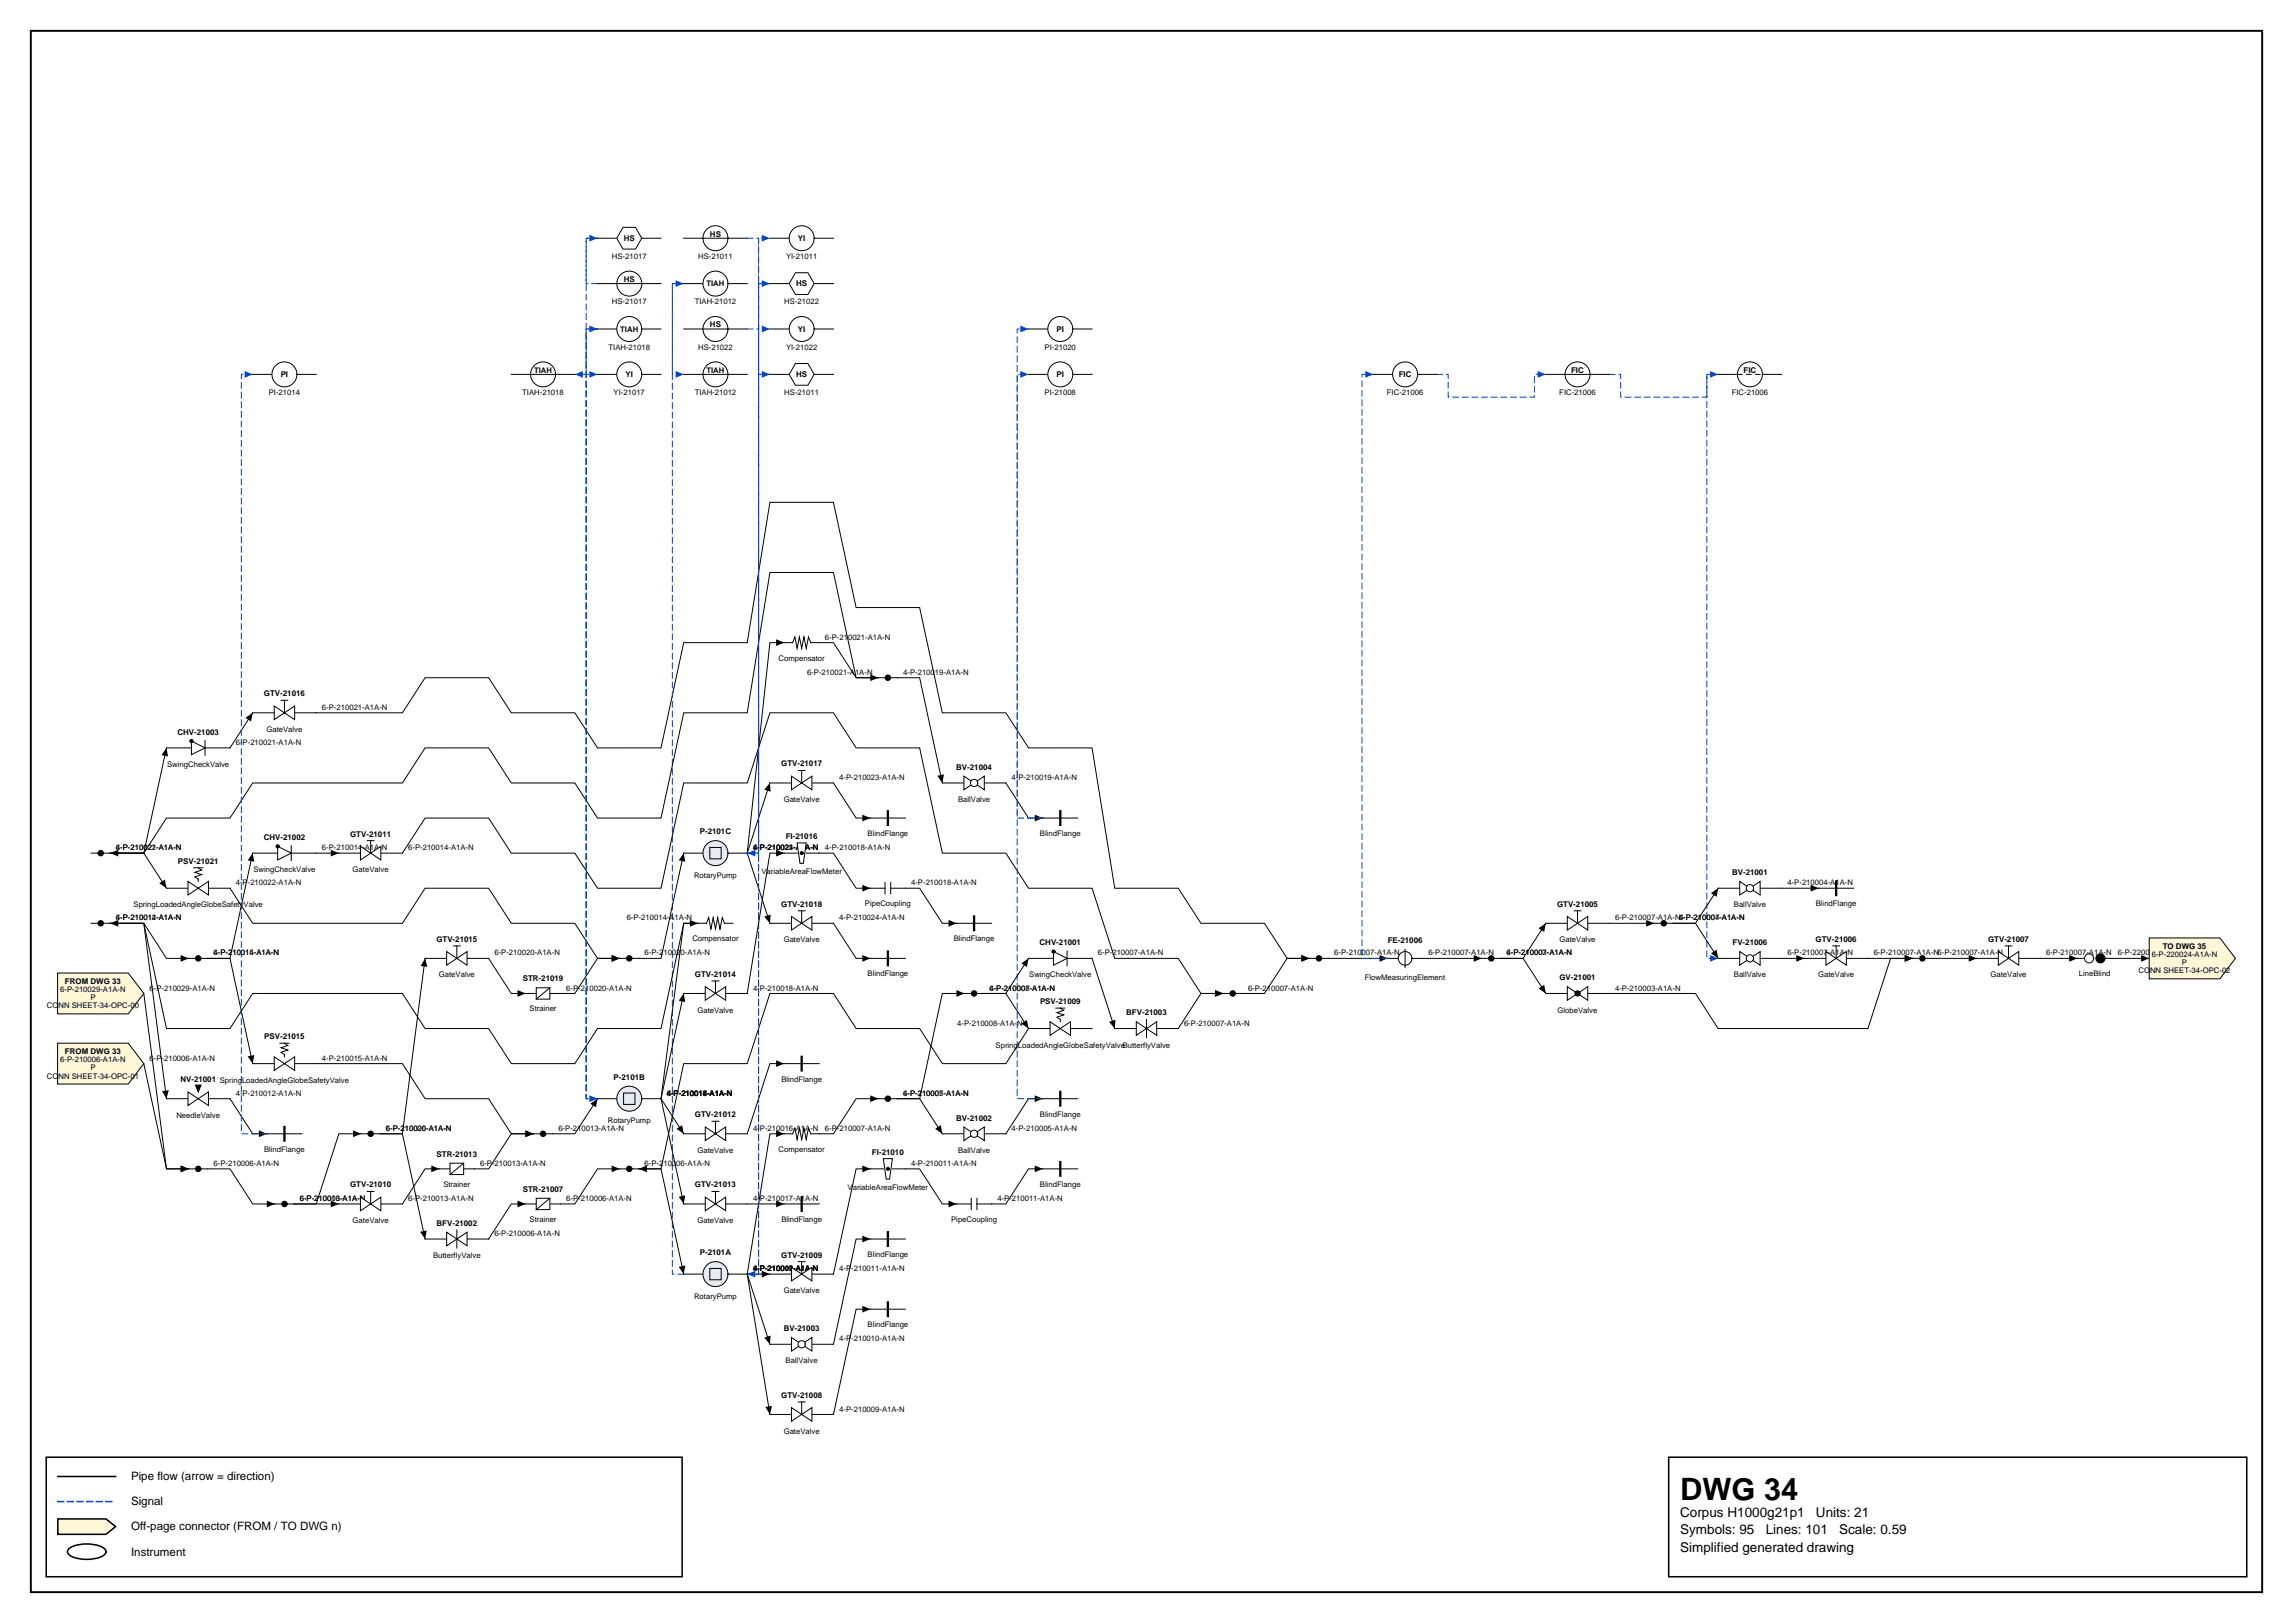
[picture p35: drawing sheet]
<svg xmlns="http://www.w3.org/2000/svg" width="420mm" height="297mm" viewBox="0 0 420 297" stroke-linecap="round" stroke-linejoin="round" font-family="sans-serif">
<defs><g id="words">
<text font-size="5.6" x="307.6" y="274.5">DWG 34</text>
<g font-size="2.5">
<text x="307.6" y="277.6">Corpus H1000g21p1</text>
<text x="307.6" y="280.8">Symbols: 95</text>
<text x="323.3" y="280.8">Lines: 101</text>
<text x="332.5" y="277.6">Units: 21</text>
<text x="336.7" y="280.8">Scale: 0.59</text>
<text x="307.6" y="284">Simplified generated drawing</text>
</g>
<g font-size="2.1">
<text x="24" y="270.9">Pipe flow (arrow = direction)</text>
<text x="24" y="275.5">Signal</text>
<text x="24" y="280.1">Off-page connector (FROM / TO DWG n)</text>
<text x="24" y="284.7">Instrument</text>
</g>
<g font-size="1.5">
<text x="114.2" y="44.1">HS</text>
<text x="130" y="43.3">HS</text>
<text x="146.1" y="44.1">YI</text>
<text x="114.2" y="51.6">HS</text>
<text x="145.8" y="52.4">HS</text>
<text x="130" y="59.9">HS</text>
<text x="146.1" y="60.7">YI</text>
<text x="193.4" y="60.7">PI</text>
<text x="51.4" y="69">PI</text>
<text x="114.5" y="69">YI</text>
<text x="145.8" y="69">HS</text>
<text x="193.4" y="69">PI</text>
<text x="256.1" y="69">FIC</text>
<text x="287.6" y="68.2">FIC</text>
<text x="319.2" y="68.2">FIC</text>
<text x="48.3" y="127.4">GTV-21016</text>
<text x="32.5" y="134.5">CHV-21003</text>
<text x="143" y="140.3">GTV-21017</text>
<text x="175.1" y="140.9">BV-21004</text>
<text x="48.3" y="153.7">CHV-21002</text>
<text x="64.1" y="153.1">GTV-21011</text>
<text x="128.1" y="152.7">P-2101C</text>
<text x="143.9" y="153.5">FI-21016</text>
<text x="32.6" y="158.1">PSV-21021</text>
<text x="317.1" y="160.2">BV-21001</text>
<text x="143" y="166">GTV-21018</text>
<text x="285.1" y="166">GTV-21005</text>
<text x="79.9" y="172.4">GTV-21015</text>
<text x="190.3" y="173">CHV-21001</text>
<text x="254.1" y="172.6">FE-21006</text>
<text x="317.2" y="173">FV-21006</text>
<text x="332.4" y="172.4">GTV-21006</text>
<text x="364" y="172.4">GTV-21007</text>
<text x="396" y="173.7">TO DWG 35</text>
<text x="95.7" y="179.6">STR-21019</text>
<text x="127.2" y="178.8">GTV-21014</text>
<text x="285.5" y="179.4">GV-21001</text>
<text x="11.9" y="180.1">FROM DWG 33</text>
<text x="190.4" y="183.8">PSV-21009</text>
<text x="206.2" y="185.8">BFV-21003</text>
<text x="48.4" y="190.2">PSV-21015</text>
<text x="11.9" y="192.9">FROM DWG 33</text>
<text x="112.3" y="197.6">P-2101B</text>
<text x="33" y="198.1">NV-21001 SpringLoadedAngleGlobeSafetyValve</text>
<text x="127.2" y="204.5">GTV-21012</text>
<text x="175.1" y="205.1">BV-21002</text>
<text x="79.9" y="211.7">STR-21013</text>
<text x="159.6" y="211.3">FI-21010</text>
<text x="64.1" y="217.3">GTV-21010</text>
<text x="95.7" y="218.2">STR-21007</text>
<text x="127.2" y="217.3">GTV-21013</text>
<text x="79.9" y="224.4">BFV-21002</text>
<text x="128.1" y="229.8">P-2101A</text>
<text x="143" y="230.2">GTV-21009</text>
<text x="143.5" y="243.6">BV-21003</text>
<text x="143" y="255.8">GTV-21008</text>
</g>
<g font-size="1.4">
<text x="112" y="47.4">HS-21017</text>
<text x="127.8" y="47.4">HS-21011</text>
<text x="143.9" y="47.4">YI-21011</text>
<text x="129.3" y="52.4">TIAH</text>
<text x="112" y="55.7">HS-21017</text>
<text x="127.2" y="55.7">TIAH-21012</text>
<text x="143.6" y="55.7">HS-21022</text>
<text x="111.4" y="64">TIAH-21018</text>
<text x="113.6" y="60.7">TIAH</text>
<text x="127.8" y="64">HS-21022</text>
<text x="143.9" y="64">YI-21022</text>
<text x="191.3" y="64">PI-21020</text>
<text x="97.8" y="68.2">TIAH</text>
<text x="129.3" y="68.2">TIAH</text>
<text x="49.2" y="72.3">PI-21014</text>
<text x="95.6" y="72.3">TIAH-21018</text>
<text x="112.3" y="72.3">YI-21017</text>
<text x="127.2" y="72.3">TIAH-21012</text>
<text x="143.6" y="72.3">HS-21011</text>
<text x="191.3" y="72.3">PI-21008</text>
<text x="253.9" y="72.3">FIC-21006</text>
<text x="285.5" y="72.3">FIC-21006</text>
<text x="317" y="72.3">FIC-21006</text>
<text x="151" y="117.1">6-P-210021-A1A-N</text>
<text x="142.5" y="120.9">Compensator</text>
<text x="147.8" y="123.5">6-P-210021-A1A-N</text>
<text x="165.4" y="123.5">4-P-210019-A1A-N</text>
<text x="58.9" y="129.9">6-P-210021-A1A-N</text>
<text x="43.2" y="136.3">6-P-210021-A1A-N</text>
<text x="48.8" y="133.9">GateValve</text>
<text x="30.6" y="140.4">SwingCheckValve</text>
<text x="153.6" y="142.8">4-P-210023-A1A-N</text>
<text x="185.2" y="142.8">4-P-210019-A1A-N</text>
<text x="143.5" y="146.8">GateValve</text>
<text x="175.4" y="146.8">BallValve</text>
<text x="21.2" y="155.6">4-P-210022-A1A-N</text>
<text x="21.2" y="155.6">6-P-210021-A1A-N</text>
<text x="58.9" y="155.6">6-P-210014-A1A-N</text>
<text x="74.7" y="155.6">6-P-210014-A1A-N</text>
<text x="137.9" y="155.6">4-P-210023-A1A-N</text>
<text x="137.9" y="155.6">6-P-210021-A1A-N</text>
<text x="137.9" y="155.6">4-P-210024-A1A-N</text>
<text x="151" y="155.6">4-P-210018-A1A-N</text>
<text x="158.8" y="153">BlindFlange</text>
<text x="190.4" y="153">BlindFlange</text>
<text x="46.4" y="159.6">SwingCheckValve</text>
<text x="64.6" y="159.6">GateValve</text>
<text x="127.1" y="160.7">RotaryPump</text>
<text x="139.4" y="160">VariableAreaFlowMeter</text>
<text x="24.5" y="166.1">SpringLoadedAngleGlobeSafetyValve</text>
<text x="43.2" y="162">4-P-210022-A1A-N</text>
<text x="158.4" y="165.8">PipeCoupling</text>
<text x="166.8" y="162">4-P-210018-A1A-N</text>
<text x="317.4" y="166.1">BallValve</text>
<text x="327.3" y="162">4-P-210004-A1A-N</text>
<text x="332.4" y="165.8">BlindFlange</text>
<text x="21.2" y="168.5">6-P-210014-A1A-N</text>
<text x="21.2" y="168.5">4-P-210012-A1A-N</text>
<text x="114.7" y="168.5">6-P-210014-A1A-N</text>
<text x="126.8" y="172.3">Compensator</text>
<text x="143.5" y="172.5">GateValve</text>
<text x="153.6" y="168.5">4-P-210024-A1A-N</text>
<text x="174.6" y="172.3">BlindFlange</text>
<text x="285.5" y="172.5">GateValve</text>
<text x="295.7" y="168.5">6-P-210007-A1A-N6-P-210007-A1A-N</text>
<text x="307.4" y="168.5">4-P-210004-A1A-N</text>
<text x="39.1" y="174.9">6-P-210014-A1A-N</text>
<text x="39.1" y="174.9">4-P-210015-A1A-N</text>
<text x="80.3" y="178.9">GateValve</text>
<text x="90.5" y="174.9">6-P-210020-A1A-N</text>
<text x="118" y="174.9">6-P-210020-A1A-N</text>
<text x="158.8" y="178.7">BlindFlange</text>
<text x="188.4" y="178.9">SwingCheckValve</text>
<text x="201" y="174.9">6-P-210007-A1A-N</text>
<text x="244.3" y="174.9">6-P-210007-A1A-N</text>
<text x="249.9" y="179.3">FlowMeasuringElement</text>
<text x="261.5" y="174.9">6-P-210007-A1A-N</text>
<text x="275.8" y="174.9">6-P-210007-A1A-N</text>
<text x="275.8" y="174.9">4-P-210003-A1A-N</text>
<text x="317.4" y="178.9">BallValve</text>
<text x="327.3" y="174.9">6-P-210007-A1A-N</text>
<text x="332.9" y="178.9">GateValve</text>
<text x="343" y="174.9">6-P-210007-A1A-N6-P-210007-A1A-N</text>
<text x="364.4" y="178.9">GateValve</text>
<text x="374.6" y="174.9">6-P-210007-A1A-N</text>
<text x="380.6" y="178.7">LineBlind</text>
<text x="387.8" y="174.9">6-P-220024-A1A-N</text>
<text x="391.5" y="178.1">CONN SHEET-34-OPC-02</text>
<text x="394" y="175.1">6-P-220024-A1A-N</text>
<text x="399.5" y="176.6">P</text>
<text x="8.6" y="184.6">CONN SHEET-34-OPC-00</text>
<text x="11" y="181.6">6-P-210029-A1A-N</text>
<text x="16.5" y="183.1">P</text>
<text x="27.4" y="181.3">6-P-210029-A1A-N</text>
<text x="97" y="185.1">Strainer</text>
<text x="103.7" y="181.3">6-P-210020-A1A-N</text>
<text x="127.7" y="185.3">GateValve</text>
<text x="137.9" y="181.3">4-P-210018-A1A-N</text>
<text x="181.1" y="181.3">4-P-210008-A1A-N</text>
<text x="181.1" y="181.3">6-P-210007-A1A-N</text>
<text x="228.5" y="181.3">6-P-210007-A1A-N</text>
<text x="285.2" y="185.3">GlobeValve</text>
<text x="295.7" y="181.3">4-P-210003-A1A-N</text>
<text x="175.2" y="187.7">4-P-210008-A1A-N</text>
<text x="182.3" y="191.7">SpringLoadedAngleGlobeSafetyValveButterflyValve</text>
<text x="216.8" y="187.7">6-P-210007-A1A-N</text>
<text x="8.6" y="197.4">CONN SHEET-34-OPC-01</text>
<text x="11" y="194.4">6-P-210006-A1A-N</text>
<text x="16.5" y="195.9">P</text>
<text x="27.4" y="194.1">6-P-210006-A1A-N</text>
<text x="58.9" y="194.1">4-P-210015-A1A-N</text>
<text x="143" y="197.9">BlindFlange</text>
<text x="43.2" y="200.6">4-P-210012-A1A-N</text>
<text x="122.1" y="200.6">4-P-210016-A1A-N</text>
<text x="122.1" y="200.6">6-P-210014-A1A-N</text>
<text x="122.1" y="200.6">4-P-210017-A1A-N</text>
<text x="122.1" y="200.6">4-P-210018-A1A-N</text>
<text x="165.4" y="200.6">4-P-210005-A1A-N</text>
<text x="165.4" y="200.6">6-P-210007-A1A-N</text>
<text x="32.3" y="204.6">NeedleValve</text>
<text x="70.7" y="207">6-P-210006-A1A-N</text>
<text x="70.7" y="207">6-P-210020-A1A-N</text>
<text x="102.2" y="207">6-P-210013-A1A-N</text>
<text x="111.3" y="205.6">RotaryPump</text>
<text x="137.9" y="207">4-P-210016-A1A-N</text>
<text x="151" y="207">6-P-210007-A1A-N</text>
<text x="185.2" y="207">4-P-210005-A1A-N</text>
<text x="190.4" y="204.4">BlindFlange</text>
<text x="39.1" y="213.4">6-P-210006-A1A-N</text>
<text x="48.4" y="210.8">BlindFlange</text>
<text x="87.9" y="213.4">6-P-210013-A1A-N</text>
<text x="118" y="213.4">6-P-210006-A1A-N</text>
<text x="127.7" y="211">GateValve</text>
<text x="142.5" y="210.8">Compensator</text>
<text x="166.8" y="213.4">4-P-210011-A1A-N</text>
<text x="175.4" y="211">BallValve</text>
<text x="54.9" y="219.8">6-P-210006-A1A-N</text>
<text x="54.9" y="219.8">6-P-210013-A1A-N</text>
<text x="74.7" y="219.8">6-P-210013-A1A-N</text>
<text x="81.2" y="217.2">Strainer</text>
<text x="103.7" y="219.8">6-P-210006-A1A-N</text>
<text x="137.9" y="219.8">4-P-210017-A1A-N</text>
<text x="155.2" y="217.8">VariableAreaFlowMeter</text>
<text x="182.6" y="219.8">4-P-210011-A1A-N</text>
<text x="190.4" y="217.2">BlindFlange</text>
<text x="64.6" y="223.8">GateValve</text>
<text x="90.5" y="226.2">6-P-210006-A1A-N</text>
<text x="97" y="223.6">Strainer</text>
<text x="127.7" y="223.8">GateValve</text>
<text x="143" y="223.6">BlindFlange</text>
<text x="174.1" y="223.6">PipeCoupling</text>
<text x="79.3" y="230.3">ButterflyValve</text>
<text x="137.9" y="232.7">4-P-210009-A1A-N</text>
<text x="137.9" y="232.7">4-P-210011-A1A-N</text>
<text x="137.9" y="232.7">4-P-210010-A1A-N</text>
<text x="137.9" y="232.7">6-P-210007-A1A-N</text>
<text x="153.6" y="232.7">4-P-210011-A1A-N</text>
<text x="158.8" y="230">BlindFlange</text>
<text x="127.1" y="237.7">RotaryPump</text>
<text x="143.5" y="236.7">GateValve</text>
<text x="153.6" y="245.5">4-P-210010-A1A-N</text>
<text x="158.8" y="242.9">BlindFlange</text>
<text x="143.8" y="249.5">BallValve</text>
<text x="143.5" y="262.4">GateValve</text>
<text x="153.6" y="258.3">4-P-210009-A1A-N</text>
</g>
</g></defs>
<path d="M5.6 5.6h408.6v285.8h-408.6z" fill="none" stroke="#000" stroke-width=".35"/>
<path d="M8.5 266.7h116.4v21.9h-116.4zM10.6 270.2h10.6M305.5 266.7h105.8v21.9h-105.8z" fill="none" stroke="#000" stroke-width=".28"/>
<path d="M10.6 274.8h10.6" fill="none" stroke="#0046c8" stroke-width=".28" stroke-dasharray="1.1 .7"/>
<path d="M10.6 278h8.8l1.8 1.4-1.8 1.4h-8.8z" fill="#fff7d6" stroke="#000" stroke-width=".28"/>
<path d="M12.7 283.4a6.7 6.7 0 0 1 6.3 0 .72 .72 0 0 1 0 1.2 6.7 6.7 0 0 1-6.3 0 .72 .72 0 0 1 0-1.2z" fill="none" stroke="#000" stroke-width=".28"/>
<path d="M243.2 175.4h10.9M260.4 175.4h10.9M373.5 175.4h6.8M113.5 213.9h-4.1l-4.2 6.4h-2.6" fill="none" stroke="#000" stroke-width=".18"/>
<path d="M252.6 174.8l1.5 .6-1.5 .6zM269.8 174.8l1.5 .6-1.5 .6zM378.8 174.8l1.5 .6-1.5 .6zM112 213.3l1.5 .6-1.5 .6z" fill="#000"/>
<path d="M254.1 175.4h-4.7v-106.9h2" fill="none" stroke="#0046c8" stroke-width=".18" stroke-dasharray="1.1 .7"/>
<path d="M250 67.9l1.4 .6-1.4 .6z" fill="#0046c8"/>
<path d="M30.5 136.9l-4.2 19.2h-6.1h6.1l4.2 6.5M57.9 130.5h15.8l4.1-6.5h11.7l4.1 6.5h11.6l4.2 6.4h11.6l4.2-19.3h11.6l4.2-25.7h11.6l4.1 19.3h11.7l4.1 19.3h11.7l4.1 6.4h11.6l4.2 25.7h11.6l4.2 6.4h11.6l4.2 6.4h4M57.9 156.1h4.1M77.8 175.4l-4.1 32.1h-4.1h4.1l4.1 19.3M283 169l-4.2 6.4h-4h4l4.2 6.4M141 233.2h-4.2l4.2 25.7M159.4 239.6h-2.7l-4.1 19.3" fill="none" stroke="#000" stroke-width=".18"/>
<path d="M30.5 136.9l.3 1.6-1.2-.3zM60.6 155.5l1.4 .6-1.4 .7zM29.2 161.6l1-.6 .3 1.6zM77.8 175.4l.4 1.5-1.2-.1zM238.2 174.8l1.5 .6-1.5 .6zM281.7 169.9l1.3-.9-.3 1.6zM281.7 180.9l1-.7 .3 1.6zM76.9 225.4l1.2-.2-.3 1.6zM139.5 232.6l1.5 .6-1.5 .6zM157.9 239l1.5 .6-1.5 .6zM140.1 257.5l1.2-.2-.3 1.6z" fill="#000"/>
<path d="M125.2 233.2h-2.1v-181.3h2.1" fill="none" stroke="#0046c8" stroke-width=".18" stroke-dasharray="1.1 .7"/>
<path d="M123.7 51.3l1.5 .6-1.5 .6z" fill="#0046c8"/>
<path d="M143.6 207.5h-2.6l-4.2 25.7 4.2 12.8" fill="none" stroke="#000" stroke-width=".18"/>
<path d="M142.1 206.9l1.5 .6-1.5 .6zM139.9 244.8l1.2-.4-.1 1.6z" fill="#000"/>
<path d="M136.8 233.2h2.1v-189.6h2.1" fill="none" stroke="#0046c8" stroke-width=".18" stroke-dasharray="1.1 .7"/>
<path d="M139.5 43l1.5 .6-1.5 .6z" fill="#0046c8"/>
<path d="M125.2 156.1l-4.2 19.3h-4M188.3 188.2l-4.1 6.5h-11.7l-4.1-6.5h-11.7l-4.1-6.4h-11.6l-4.2 12.9h-11.6l-4.2 19.2h-4M159.4 213.9h-2.7l-4.1 19.3" fill="none" stroke="#000" stroke-width=".18"/>
<path d="M125.2 156.1l.3 1.6-1.2-.2zM117 213.9l1.4-.6v1.2zM157.9 213.3l1.5 .6-1.5 .6z" fill="#000"/>
<path d="M136.8 60.2h2.1v-8.3h2.1" fill="none" stroke="#0046c8" stroke-width=".18" stroke-dasharray="1.1 .7"/>
<path d="M139.5 51.3l1.5 .6-1.5 .6z" fill="#0046c8"/>
<path d="M314.6 68.5h-2.1v106.9h2.1" fill="none" stroke="#0046c8" stroke-width=".18" stroke-dasharray="1.1 .7"/>
<path d="M313.1 174.8l1.5 .6-1.5 .6z" fill="#0046c8"/>
<path d="M160.8 124h-4.1l-4.1-19.2h-11.6l-4.2 25.7h-11.6l-4.2 19.2h-11.6l-4.2-6.4h-11.6l-4.1-6.4h-11.7l-4.1 6.4h-27.4l-4.2 6.4h-11.6l-4.2 6.4h-6.1M164.3 124h4.1l4.1 19.3M184.2 143.3l4.1 6.4h2.6M34.6 175.4h-4.1l-4.2-6.4h-6.1h6.1l4.2 32.1M42.1 162.6l4.2 6.4h27.4l4.1-6.4h11.7l4.1 6.4h11.6l4.2 6.4h4.1M326.2 175.4h4.1M223.9 181.8h-4l-4.2 6.4M190.9 201.1h-2.6l-4.1 6.4" fill="none" stroke="#000" stroke-width=".18"/>
<path d="M20.2 156.1l1.5-.6v1.3zM171.6 142l1.2-.3-.3 1.6zM189.4 149.1l1.5 .6-1.5 .6zM33.1 174.8l1.5 .6-1.5 .6zM112 174.8l1.5 .6-1.5 .6zM328.9 174.8l1.4 .6-1.4 .6zM222.5 181.2l1.4 .6-1.4 .6zM29.7 199.7l1.2-.2-.4 1.6zM189.4 200.5l1.5 .6-1.5 .6z" fill="#000"/>
<path d="M109.4 60.2h-2.1v8.3h-2.1" fill="none" stroke="#0046c8" stroke-width=".18" stroke-dasharray="1.1 .7"/>
<path d="M105.2 68.5l1.5-.6v1.2z" fill="#0046c8"/>
<path d="M150 117.6h2.6l4.1 6.4h4.1M46.3 156.1l-4.2 19.3h-4.1h4.1l4.2 19.3M152.6 143.3l4.1 6.4h2.7M38 213.9h4.1l4.2 6.4h4M165.8 213.9h2.6l4.1 6.4h2.6" fill="none" stroke="#000" stroke-width=".18"/>
<path d="M159.3 123.4l1.5 .6-1.5 .7zM46.3 156.1l.3 1.6-1.3-.2zM157.9 149.1l1.5 .6-1.5 .6zM45.3 193.3l1.3-.2-.3 1.6zM48.8 219.7l1.5 .6-1.5 .7zM173.7 219.7l1.4 .6-1.4 .7z" fill="#000"/>
<path d="M109.4 51.9h-2.1v-8.3h2.1" fill="none" stroke="#0046c8" stroke-width=".18" stroke-dasharray="1.1 .7"/>
<path d="M107.9 43l1.5 .6-1.5 .6z" fill="#0046c8"/>
<path d="M263.1 68.5h2v4.2h15.8v-4.2h2.1" fill="none" stroke="#0046c8" stroke-width=".18" stroke-dasharray="1.1 .7"/>
<path d="M281.5 67.9l1.5 .6-1.5 .6z" fill="#0046c8"/>
<path d="M342 175.4h8.2" fill="none" stroke="#000" stroke-width=".18"/>
<path d="M348.7 174.8l1.5 .6-1.5 .6z" fill="#000"/>
<path d="M125.2 51.9h-2.1v16.6h2.1" fill="none" stroke="#0046c8" stroke-width=".18" stroke-dasharray="1.1 .7"/>
<path d="M123.7 67.9l1.5 .6-1.5 .6z" fill="#0046c8"/>
<path d="M46.3 130.5l-4.2 6.4M165.8 162.6h2.6l4.1 6.4h2.6M239.7 175.4h-4l-4.2 6.4h-4.1M80.4 213.9h-2.6l-4.1 6.4M109.4 201.1l-4.2 6.4h-4M117 213.9h4l4.2 19.3" fill="none" stroke="#000" stroke-width=".18"/>
<path d="M44.9 131.4l1.4-.9-.3 1.5zM173.7 168.4l1.4 .6-1.4 .6zM238.2 174.8l1.5 .6-1.5 .6zM79 213.3l1.4 .6-1.4 .6zM108.1 202l1.3-.9-.3 1.6zM124.3 231.9l1.2-.3-.3 1.6z" fill="#000"/>
<path d="M294.6 68.5h2.1v4.2h15.8v-4.2h2.1" fill="none" stroke="#0046c8" stroke-width=".18" stroke-dasharray="1.1 .7"/>
<path d="M313.1 67.9l1.5 .6-1.5 .6z" fill="#0046c8"/>
<path d="M150 156.1h2.6l4.1 6.5h2.7M294.6 169h8.3M57.9 194.7h15.8l4.1 6.4h11.7l4.1 6.4h4.1M42.1 201.1l4.2 6.4h2.6M159.4 226.8h-2.7l-4.1 19.2" fill="none" stroke="#000" stroke-width=".18"/>
<path d="M157.9 161.9l1.5 .7-1.5 .6zM301.4 168.4l1.5 .6-1.5 .6zM47.4 206.9l1.5 .6-1.5 .6zM96.2 206.9l1.5 .6-1.5 .6zM157.9 226.1l1.5 .7-1.5 .6z" fill="#000"/>
<path d="M48.9 207.5h-4.7v-139h2.1" fill="none" stroke="#0046c8" stroke-width=".18" stroke-dasharray="1.1 .7"/>
<path d="M44.8 67.9l1.5 .6-1.5 .6z" fill="#0046c8"/>
<path d="M143.6 194.7h-2.6l-4.2 12.8M96.2 220.3h-2.6l-4.1 6.5" fill="none" stroke="#000" stroke-width=".18"/>
<path d="M142.1 194l1.5 .7-1.5 .6zM94.7 219.7l1.5 .6-1.5 .7z" fill="#000"/>
<path d="M109.4 43.6h-2.1v157.5h2.1" fill="none" stroke="#0046c8" stroke-width=".18" stroke-dasharray="1.1 .7"/>
<path d="M107.9 200.5l1.5 .6-1.5 .6z" fill="#0046c8"/>
<path d="M136.8 43.6h2.1v24.9h2.1" fill="none" stroke="#0046c8" stroke-width=".18" stroke-dasharray="1.1 .7"/>
<path d="M139.5 67.9l1.5 .6-1.5 .6z" fill="#0046c8"/>
<path d="M143.6 117.6h-2.6l-4.2 38.5M136.8 156.1l4.2 12.9M141 143.3l-4.2 12.8M199.9 175.4l4.2 12.8" fill="none" stroke="#000" stroke-width=".18"/>
<path d="M142.1 117l1.5 .6-1.5 .6zM141 143.3l.1 1.6-1.2-.4zM139.9 167.8l1.2-.4-.1 1.6zM203 187l1.2-.4-.1 1.6z" fill="#000"/>
<path d="M136.8 156.1h2.1v-95.9h2.1" fill="none" stroke="#0046c8" stroke-width=".18" stroke-dasharray="1.1 .7"/>
<path d="M139.5 59.6l1.5 .6-1.5 .6z" fill="#0046c8"/>
<path d="M152.6 169l4.1 6.4h2.7M160.8 201.1h-4.1l-4.1 6.4h-2.6M190.9 213.9h-2.6l-4.1 6.4h-2.7" fill="none" stroke="#000" stroke-width=".18"/>
<path d="M157.9 174.8l1.5 .6-1.5 .6zM159.3 200.5l1.5 .6-1.5 .6zM189.4 213.3l1.5 .6-1.5 .6z" fill="#000"/>
<path d="M141 68.5h-2.1v164.7h-2.1" fill="none" stroke="#0046c8" stroke-width=".18" stroke-dasharray="1.1 .7"/>
<path d="M136.8 233.2l1.5-.6v1.2z" fill="#0046c8"/>
<path d="M73.7 156.1l4.1-6.4h11.7l4.1 6.4h11.6l4.2 6.5h11.6l4.2-19.3h11.6l4.2-12.8h11.6l4.1 6.4h11.7l4.1 19.2h11.7l4.1 6.5h11.6l4.2 12.8h11.6l4.2 6.4h4M20.2 169h6.1l4.2 19.2h11.6l4.2-6.4h27.4l4.1 6.4h11.7l4.1 6.5h11.6l4.2-6.5h11.6l4.2-19.2h2.6M386.7 175.4h6.8" fill="none" stroke="#000" stroke-width=".18"/>
<path d="M20.2 169l1.5-.6v1.2zM392 174.8l1.5 .6-1.5 .6zM222.5 181.2l1.4 .6-1.4 .6z" fill="#000"/>
<path d="M190.9 201.1h-4.7v-132.6h2.1" fill="none" stroke="#0046c8" stroke-width=".18" stroke-dasharray="1.1 .7"/>
<path d="M186.8 67.9l1.5 .6-1.5 .6z" fill="#0046c8"/>
<path d="M89.5 175.4l4.1 6.4h2.6M326.2 162.6h6.8M66.1 207.5h-4.1l-4.1 12.8h-4.1h8.2" fill="none" stroke="#000" stroke-width=".18"/>
<path d="M331.5 161.9l1.5 .7-1.5 .6zM94.7 181.2l1.5 .6-1.5 .6zM64.6 206.9l1.5 .6-1.5 .6zM60.6 219.7l1.4 .6-1.4 .7z" fill="#000"/>
<path d="M141 51.9h-2.1v104.2h-2.1" fill="none" stroke="#0046c8" stroke-width=".18" stroke-dasharray="1.1 .7"/>
<path d="M136.8 156.1l1.5-.6v1.3z" fill="#0046c8"/>
<path d="M113.5 175.4h-4.1l-4.2 6.4h-2.6M188.3 175.4l-4.1 6.4h-4.1h4.1l4.1 6.4M314.6 162.6l-4.2 6.4h-4.1h4.1l4.2 6.4M353.7 175.4h8.2M26.3 181.8l4.2 32.1h4.1h-4.1l-4.2-19.2M176.6 181.8h-4.1l-4.1 19.3h-4.1h4.1l4.1 6.4M97.7 207.5h-4.1l-4.1 6.4h-2.7M136.8 220.3h6.8" fill="none" stroke="#000" stroke-width=".18"/>
<path d="M112 174.8l1.5 .6-1.5 .6zM187 176.3l1.3-.9-.3 1.6zM313.2 174.5l1.1-.7 .3 1.6zM313.2 163.5l1.4-.9-.3 1.5zM360.4 174.8l1.5 .6-1.5 .6zM175.1 181.2l1.5 .6-1.5 .6zM187 187.3l1-.6 .3 1.5zM33.1 213.3l1.5 .6-1.5 .6zM96.2 206.9l1.5 .6-1.5 .6zM171.2 206.6l1-.7 .3 1.6zM142.1 219.7l1.5 .6-1.5 .7z" fill="#000"/>
<path d="M109.4 201.1h-2.1v-132.6h2.1" fill="none" stroke="#0046c8" stroke-width=".18" stroke-dasharray="1.1 .7"/>
<path d="M107.9 67.9l1.5 .6-1.5 .6z" fill="#0046c8"/>
<path d="M109.4 201.1h-2.1v-140.9h2.1" fill="none" stroke="#0046c8" stroke-width=".18" stroke-dasharray="1.1 .7"/>
<path d="M107.9 59.6l1.5 .6-1.5 .6z" fill="#0046c8"/>
<path d="M143.6 156.1h-2.6l-4.2 25.7M127.8 169h-2.6l-4.2 32.1M350.2 175.4h-4.1l-4.1 12.8h-27.4l-4.2-6.4h-15.8M125.2 181.8l-4.2 19.3M121 201.1l4.2 6.4M121 201.1l4.2 19.2" fill="none" stroke="#000" stroke-width=".18"/>
<path d="M142.1 155.5l1.5 .6-1.5 .7zM126.3 168.4l1.5 .6-1.5 .6zM348.7 174.8l1.5 .6-1.5 .6zM125.2 181.8l.3 1.6-1.2-.3zM123.9 206.6l1-.7 .3 1.6zM124.3 219l1.2-.2-.3 1.5z" fill="#000"/>
<path d="M190.9 149.7h-4.7v-89.5h2.1" fill="none" stroke="#0046c8" stroke-width=".18" stroke-dasharray="1.1 .7"/>
<path d="M186.8 59.6l1.5 .6-1.5 .6z" fill="#0046c8"/>
<path d="M125.2 68.5h3.5M133.3 68.5h3.5M239.7 175.4h3.5" fill="none" stroke="#000" stroke-width=".18"/>
<circle cx="241.5" cy="175.4" r=".5" fill="#000" stroke="#000" stroke-width=".18"/>
<circle cx="131" cy="68.5" r="2.28" fill="#fff" stroke="#000" stroke-width=".18"/>
<path d="M128.7 68.5h4.6M96.2 220.3h2M100.7 220.3h1.9" fill="none" stroke="#000" stroke-width=".18"/>
<path d="M98.2 219.3h2.5v2.1h-2.5z" fill="#fff" stroke="#000" stroke-width=".18"/>
<path d="M361.9 175.4h4M369.6 175.4h3.9M100.7 219.3l-2.5 2.1" fill="none" stroke="#000" stroke-width=".18"/>
<path d="M365.9 174.2l3.7 2.4v-2.4l-3.7 2.4z" fill="#fff" stroke="#000" stroke-width=".18"/>
<path d="M254.1 175.4h1.9M258.5 175.4h1.9M367.1 173.1h1.3M367.7 173.1v2.3" fill="none" stroke="#000" stroke-width=".18"/>
<circle cx="257.3" cy="175.4" r="1.25" fill="#fff" stroke="#000" stroke-width=".18"/>
<path d="M46.3 156.1h4.5M53.3 156.1h4.6M257.2 173.7v3.4" fill="none" stroke="#000" stroke-width=".18"/>
<path d="M50.8 154.9l2.5 1.2-2.5 1.3z" fill="#fff" stroke="#000" stroke-width=".18"/>
<path d="M46.3 130.5h3.9M53.9 130.5h4M16.7 156.1h3.5M53.3 154.8v2.7M271.3 175.4h3.5M333 162.6h6.4M143.6 194.7h6.4M66.1 207.5h3.5" fill="none" stroke="#000" stroke-width=".18"/>
<g fill="#000" stroke="#000" stroke-width=".18">
<circle cx="18.4" cy="156.1" r=".5"/>
<circle cx="50.8" cy="154.9" r=".29"/>
<circle cx="273" cy="175.4" r=".5"/>
<circle cx="67.9" cy="207.5" r=".5"/>
</g>
<path d="M336.2 161.3v2.5M146.8 193.4v2.5" fill="none" stroke="#000" stroke-width=".42"/>
<path d="M50.2 129.2l3.7 2.5v-2.5l-3.7 2.5z" fill="#fff" stroke="#000" stroke-width=".18"/>
<path d="M51.5 128.2h1.2M52.1 128.2v2.3M141 258.9h3.9M148.6 258.9h4" fill="none" stroke="#000" stroke-width=".18"/>
<path d="M144.9 257.6l3.7 2.5v-2.5l-3.7 2.5z" fill="#fff" stroke="#000" stroke-width=".18"/>
<path d="M125.2 233.2h3.5M133.3 233.2h3.5M146.1 256.6h1.3M146.8 256.6v2.3" fill="none" stroke="#000" stroke-width=".18"/>
<circle cx="131" cy="233.2" r="2.29" fill="#e2ecf7" stroke="#000" stroke-width=".18"/>
<path d="M188.3 68.5h3.5M196.4 68.5h3.5M130 232.1h2v2.1h-2z" fill="none" stroke="#000" stroke-width=".18"/>
<circle cx="194.1" cy="68.5" r="2.28" fill="#fff" stroke="#000" stroke-width=".18"/>
<path d="M141 233.2h3.9M148.6 233.2h4" fill="none" stroke="#000" stroke-width=".18"/>
<path d="M144.9 231.9l3.7 2.5v-2.5l-3.7 2.5z" fill="#fff" stroke="#000" stroke-width=".18"/>
<path d="M113.5 175.4h3.5M188.3 188.2h3.9M196 188.2h3.9M146.1 230.9h1.3M146.8 230.9v2.3" fill="none" stroke="#000" stroke-width=".18"/>
<circle cx="115.2" cy="175.4" r=".5" fill="#000" stroke="#000" stroke-width=".18"/>
<path d="M192.2 187l3.8 2.5v-2.5l-3.8 2.5z" fill="#fff" stroke="#000" stroke-width=".18"/>
<path d="M109.4 68.5h3.5M117.5 68.5h3.5M193.3 184.5h1.7M194.1 184.5l.6 .4-1.2 .4 1.2 .5-1.2 .4 .6 .4v.4" fill="none" stroke="#000" stroke-width=".18"/>
<circle cx="115.2" cy="68.5" r="2.29" fill="#fff" stroke="#000" stroke-width=".18"/>
<path d="M125.2 60.2h3.5M133.3 60.2h3.5" fill="none" stroke="#000" stroke-width=".18"/>
<circle cx="131" cy="60.2" r="2.28" fill="#fff" stroke="#000" stroke-width=".18"/>
<path d="M128.7 60.2h4.6M314.6 68.5h3.5M322.7 68.5h3.5" fill="none" stroke="#000" stroke-width=".18"/>
<circle cx="320.4" cy="68.5" r="2.28" fill="#fff" stroke="#000" stroke-width=".18"/>
<path d="M318.1 68.5h.8M319.8 68.5h.8M321.4 68.5h.8M30.5 162.6h3.9M38.2 162.6h3.9" fill="none" stroke="#000" stroke-width=".18"/>
<path d="M34.4 161.3l3.8 2.5v-2.5l-3.8 2.5z" fill="#fff" stroke="#000" stroke-width=".18"/>
<path d="M35.5 158.8h1.6M36.3 158.8l.6 .4-1.2 .5 1.2 .4-1.2 .4 .6 .4v.4M314.6 175.4h3.9M322.2 175.4h4" fill="none" stroke="#000" stroke-width=".18"/>
<g fill="#fff" stroke="#000" stroke-width=".18">
<path d="M318.5 174.2l3.7 2.4v-2.4l-3.7 2.4z"/>
<circle cx="320.4" cy="175.4" r=".66"/>
</g>
<path d="M172.5 143.3h4M180.2 143.3h4" fill="none" stroke="#000" stroke-width=".18"/>
<g fill="#fff" stroke="#000" stroke-width=".18">
<path d="M176.5 142.1l3.7 2.4v-2.4l-3.7 2.4z"/>
<circle cx="178.3" cy="143.3" r=".66"/>
</g>
<path d="M16.7 169h3.5M172.5 207.5h4M180.2 207.5h4" fill="none" stroke="#000" stroke-width=".18"/>
<circle cx="18.4" cy="169" r=".5" fill="#000" stroke="#000" stroke-width=".18"/>
<g fill="#fff" stroke="#000" stroke-width=".18">
<path d="M176.5 206.3l3.7 2.4v-2.4l-3.7 2.4z"/>
<circle cx="178.3" cy="207.5" r=".66"/>
</g>
<path d="M160.8 124h3.5M204.1 188.2h3.9M211.8 188.2h3.9" fill="none" stroke="#000" stroke-width=".18"/>
<circle cx="162.6" cy="124" r=".5" fill="#000" stroke="#000" stroke-width=".18"/>
<path d="M208 187l3.8 2.5v-2.5l-3.8 2.5z" fill="#fff" stroke="#000" stroke-width=".18"/>
<path d="M109.4 60.2h3.5M117.5 60.2h3.5M209.9 186.6v3.3" fill="none" stroke="#000" stroke-width=".18"/>
<circle cx="115.2" cy="60.2" r="2.29" fill="#fff" stroke="#000" stroke-width=".18"/>
<path d="M141 143.3h3.9M148.6 143.3h4" fill="none" stroke="#000" stroke-width=".18"/>
<path d="M144.9 142.1l3.7 2.4v-2.4l-3.7 2.4z" fill="#fff" stroke="#000" stroke-width=".18"/>
<path d="M146.1 141h1.3M146.8 141v2.3M34.6 175.4h3.4M34.6 213.9h3.4M159.4 213.9h2.3M163.4 213.9h2.4M143.6 220.3h6.4" fill="none" stroke="#000" stroke-width=".18"/>
<g fill="#000" stroke="#000" stroke-width=".18">
<circle cx="36.3" cy="175.4" r=".5"/>
<circle cx="36.3" cy="213.9" r=".5"/>
</g>
<path d="M146.8 219.1v2.5" fill="none" stroke="#000" stroke-width=".42"/>
<path d="M161.7 212.1h1.7l-.5 3.7h-.7z" fill="#fff" stroke="#000" stroke-width=".18"/>
<circle cx="162.6" cy="213.9" r=".27" fill="#000" stroke="#000" stroke-width=".18"/>
<path d="M46.3 68.5h3.5M54.4 68.5h3.5M143.6 117.6h1.5l.4-1 .4 2.1 .5-2.1 .4 2.1 .4-2.1 .4 2.1 .4-2.1 .4 1h1.6" fill="none" stroke="#000" stroke-width=".18"/>
<circle cx="52.1" cy="68.5" r="2.28" fill="#fff" stroke="#000" stroke-width=".18"/>
<path d="M109.4 51.9h3.5M117.5 51.9h3.5" fill="none" stroke="#000" stroke-width=".18"/>
<circle cx="115.2" cy="51.9" r="2.29" fill="#fff" stroke="#000" stroke-width=".18"/>
<path d="M112.9 51.9h4.6M251.4 68.5h3.6M259.5 68.5h3.6" fill="none" stroke="#000" stroke-width=".18"/>
<circle cx="257.3" cy="68.5" r="2.28" fill="#fff" stroke="#000" stroke-width=".18"/>
<path d="M330.3 175.4h4M338 175.4h4" fill="none" stroke="#000" stroke-width=".18"/>
<path d="M334.3 174.2l3.7 2.4v-2.4l-3.7 2.4z" fill="#fff" stroke="#000" stroke-width=".18"/>
<path d="M125.2 51.9h3.5M133.3 51.9h3.5M335.5 173.1h1.3M336.2 173.1v2.3" fill="none" stroke="#000" stroke-width=".18"/>
<circle cx="131" cy="51.9" r="2.28" fill="#fff" stroke="#000" stroke-width=".18"/>
<path d="M159.4 162.6h2.6M162 161.5v2.1M163.1 162.6h2.7M163.1 161.5v2.1M97.7 207.5h3.5M190.9 213.9h6.4M62 220.3h4M69.7 220.3h4" fill="none" stroke="#000" stroke-width=".18"/>
<path d="M194.1 212.7v2.5" fill="none" stroke="#000" stroke-width=".42"/>
<circle cx="99.4" cy="207.5" r=".5" fill="#000" stroke="#000" stroke-width=".18"/>
<path d="M66 219.1l3.7 2.5v-2.5l-3.7 2.5z" fill="#fff" stroke="#000" stroke-width=".18"/>
<path d="M30.5 136.9h4.5M37.5 136.9h4.6M67.2 218.1h1.3M67.9 218.1v2.2" fill="none" stroke="#000" stroke-width=".18"/>
<path d="M35 135.6l2.5 1.3-2.5 1.2z" fill="#fff" stroke="#000" stroke-width=".18"/>
<path d="M283 68.5h3.5M291.1 68.5h3.5M37.5 135.5v2.7M223.9 181.8h3.5M113.5 213.9h3.5M159.4 226.8h6.4M159.4 239.6h6.4" fill="none" stroke="#000" stroke-width=".18"/>
<g fill="#000" stroke="#000" stroke-width=".18">
<circle cx="35" cy="135.6" r=".29"/>
<circle cx="225.7" cy="181.8" r=".5"/>
<circle cx="115.2" cy="213.9" r=".5"/>
</g>
<path d="M162.6 225.5v2.5M162.6 238.4v2.5" fill="none" stroke="#000" stroke-width=".42"/>
<circle cx="288.8" cy="68.5" r="2.29" fill="#fff" stroke="#000" stroke-width=".18"/>
<path d="M286.5 68.5h4.6M46.3 194.7h3.9M53.9 194.7h4" fill="none" stroke="#000" stroke-width=".18"/>
<path d="M50.2 193.4l3.7 2.5v-2.5l-3.7 2.5z" fill="#fff" stroke="#000" stroke-width=".18"/>
<path d="M51.2 190.9h1.7M52.1 190.9l.6 .4-1.2 .5 1.2 .4-1.2 .4 .6 .4v.4" fill="none" stroke="#000" stroke-width=".18"/>
<path d="M393.5 171.7h12.9l2.9 3.7-2.9 3.7h-12.9z" fill="#fff7d6" stroke="#000" stroke-width=".18"/>
<path d="M283 169h3.9M290.7 169h3.9" fill="none" stroke="#000" stroke-width=".18"/>
<path d="M286.9 167.7l3.8 2.5v-2.5l-3.8 2.5z" fill="#fff" stroke="#000" stroke-width=".18"/>
<path d="M288.2 166.7h1.2M288.8 166.7v2.3M30.5 201.1h3.9M38.2 201.1h3.9" fill="none" stroke="#000" stroke-width=".18"/>
<path d="M34.4 199.8l3.8 2.5v-2.5l-3.8 2.5z" fill="#fff" stroke="#000" stroke-width=".18"/>
<path d="M35.8 198.6h1l-.5 1.2z" fill="#000" stroke="#000" stroke-width=".18"/>
<path d="M141 246h3.9M148.6 246h4" fill="none" stroke="#000" stroke-width=".18"/>
<g fill="#fff" stroke="#000" stroke-width=".18">
<path d="M144.9 244.8l3.7 2.5v-2.5l-3.7 2.5z"/>
<circle cx="146.8" cy="246" r=".66"/>
</g>
<path d="M143.6 156.1h2.3M147.6 156.1h2.4" fill="none" stroke="#000" stroke-width=".18"/>
<path d="M145.9 154.3h1.7l-.5 3.7h-.6z" fill="#fff" stroke="#000" stroke-width=".18"/>
<circle cx="146.8" cy="156.1" r=".27" fill="#000" stroke="#000" stroke-width=".18"/>
<path d="M48.9 207.5h6.4M77.8 226.8h4M85.5 226.8h4" fill="none" stroke="#000" stroke-width=".18"/>
<path d="M52.1 206.3v2.4" fill="none" stroke="#000" stroke-width=".42"/>
<path d="M81.8 225.5l3.7 2.5v-2.5l-3.7 2.5z" fill="#fff" stroke="#000" stroke-width=".18"/>
<path d="M125.2 207.5h3.9M132.9 207.5h3.9M83.6 225.1v3.3" fill="none" stroke="#000" stroke-width=".18"/>
<path d="M129.1 206.3l3.8 2.4v-2.4l-3.8 2.4z" fill="#fff" stroke="#000" stroke-width=".18"/>
<path d="M109.4 43.6h3.5M117.5 43.6h3.5M130.4 205.2h1.2M131 205.2v2.3" fill="none" stroke="#000" stroke-width=".18"/>
<path d="M114.1 41.6h2.2l1.2 2-1.2 2h-2.2l-1.2-2z" fill="#fff" stroke="#000" stroke-width=".18"/>
<path d="M125.2 43.6h3.5M133.3 43.6h3.5" fill="none" stroke="#000" stroke-width=".18"/>
<circle cx="131" cy="43.6" r="2.28" fill="#fff" stroke="#000" stroke-width=".18"/>
<path d="M128.7 43.6h4.6M188.3 175.4h4.6M195.4 175.4h4.5" fill="none" stroke="#000" stroke-width=".18"/>
<path d="M192.9 174.2l2.5 1.2-2.5 1.2z" fill="#fff" stroke="#000" stroke-width=".18"/>
<path d="M125.2 156.1h3.5M133.3 156.1h3.5M195.4 174v2.8" fill="none" stroke="#000" stroke-width=".18"/>
<circle cx="192.9" cy="174.2" r=".29" fill="#000" stroke="#000" stroke-width=".18"/>
<circle cx="131" cy="156.1" r="2.29" fill="#e2ecf7" stroke="#000" stroke-width=".18"/>
<path d="M130 155.1h2v2.1h-2zM141 169h3.9M148.6 169h4M143.6 207.5h1.5l.4-1 .4 2 .5-2 .4 2 .4-2 .4 2 .4-2 .4 1h1.6" fill="none" stroke="#000" stroke-width=".18"/>
<path d="M144.9 167.7l3.7 2.5v-2.5l-3.7 2.5z" fill="#fff" stroke="#000" stroke-width=".18"/>
<path d="M141 68.5h3.5M149.1 68.5h3.5M146.1 166.7h1.3M146.8 166.7v2.3M177.8 219.3v2.1M178.9 219.3v2.1M175.1 220.3h2.7M178.9 220.3h2.6" fill="none" stroke="#000" stroke-width=".18"/>
<path d="M145.6 66.5h2.3l1.2 2-1.2 2h-2.3l-1.1-2z" fill="#fff" stroke="#000" stroke-width=".18"/>
<path d="M141 60.2h3.5M149.1 60.2h3.5" fill="none" stroke="#000" stroke-width=".18"/>
<circle cx="146.8" cy="60.2" r="2.28" fill="#fff" stroke="#000" stroke-width=".18"/>
<path d="M159.4 149.7h6.4M127.8 169h1.5l.4-1.1 .5 2.1 .4-2.1 .4 2.1 .4-2.1 .4 2.1 .4-2.1 .5 1.1h1.5M380.3 175.4h1.3M385.4 175.4h1.3" fill="none" stroke="#000" stroke-width=".18"/>
<path d="M162.6 148.5v2.5" fill="none" stroke="#000" stroke-width=".42"/>
<circle cx="382.5" cy="175.4" r=".83" fill="#fff" stroke="#000" stroke-width=".18"/>
<circle cx="384.6" cy="175.4" r=".83" fill="#000" stroke="#000" stroke-width=".18"/>
<path d="M62 156.1h4M69.7 156.1h4" fill="none" stroke="#000" stroke-width=".18"/>
<path d="M66 154.9l3.7 2.5v-2.5l-3.7 2.5z" fill="#fff" stroke="#000" stroke-width=".18"/>
<path d="M67.2 153.9h1.3M67.9 153.9v2.2M77.8 175.4h4M85.5 175.4h4M190.9 201.1h6.4M50.3 220.3h3.5" fill="none" stroke="#000" stroke-width=".18"/>
<path d="M194.1 199.8v2.5" fill="none" stroke="#000" stroke-width=".42"/>
<circle cx="52.1" cy="220.3" r=".5" fill="#000" stroke="#000" stroke-width=".18"/>
<path d="M81.8 174.2l3.7 2.4v-2.4l-3.7 2.4z" fill="#fff" stroke="#000" stroke-width=".18"/>
<path d="M83 173.1h1.3M83.6 173.1v2.3M314.6 162.6h3.9M322.2 162.6h4" fill="none" stroke="#000" stroke-width=".18"/>
<g fill="#fff" stroke="#000" stroke-width=".18">
<path d="M318.5 161.3l3.7 2.5v-2.5l-3.7 2.5z"/>
<circle cx="320.4" cy="162.6" r=".66"/>
</g>
<path d="M141 51.9h3.5M149.1 51.9h3.5" fill="none" stroke="#000" stroke-width=".18"/>
<path d="M145.6 49.9h2.3l1.2 2-1.2 2h-2.3l-1.1-2z" fill="#fff" stroke="#000" stroke-width=".18"/>
<path d="M350.2 175.4h3.5M160.8 201.1h3.5M125.2 220.3h3.9M132.9 220.3h3.9" fill="none" stroke="#000" stroke-width=".18"/>
<g fill="#000" stroke="#000" stroke-width=".18">
<circle cx="351.9" cy="175.4" r=".5"/>
<circle cx="162.6" cy="201.1" r=".5"/>
</g>
<path d="M129.1 219.1l3.8 2.5v-2.5l-3.8 2.5z" fill="#fff" stroke="#000" stroke-width=".18"/>
<path d="M96.2 181.8h2M100.7 181.8h1.9M130.4 218.1h1.2M131 218.1v2.2" fill="none" stroke="#000" stroke-width=".18"/>
<path d="M98.2 180.8h2.5v2.1h-2.5z" fill="#fff" stroke="#000" stroke-width=".18"/>
<path d="M100.7 180.8l-2.5 2.1M80.4 213.9h2M84.9 213.9h1.9" fill="none" stroke="#000" stroke-width=".18"/>
<path d="M82.4 212.9h2.5v2.1h-2.5z" fill="#fff" stroke="#000" stroke-width=".18"/>
<path d="M188.3 60.2h3.5M196.4 60.2h3.5M302.9 169h3.4M84.9 212.9l-2.5 2.1" fill="none" stroke="#000" stroke-width=".18"/>
<circle cx="304.6" cy="169" r=".5" fill="#000" stroke="#000" stroke-width=".18"/>
<circle cx="194.1" cy="60.2" r="2.28" fill="#fff" stroke="#000" stroke-width=".18"/>
<path d="M159.4 175.4h6.4" fill="none" stroke="#000" stroke-width=".18"/>
<path d="M162.6 174.2v2.4" fill="none" stroke="#000" stroke-width=".42"/>
<g fill="#fff7d6" stroke="#000" stroke-width=".18">
<path d="M10.5 178.1h13l2.8 3.7-2.8 3.8h-13z"/>
<path d="M10.5 190.9h13l2.8 3.8-2.8 3.7h-13z"/>
</g>
<path d="M176.6 181.8h3.5M109.4 201.1h3.5M117.5 201.1h3.5" fill="none" stroke="#000" stroke-width=".18"/>
<circle cx="178.3" cy="181.8" r=".5" fill="#000" stroke="#000" stroke-width=".18"/>
<circle cx="115.2" cy="201.1" r="2.29" fill="#e2ecf7" stroke="#000" stroke-width=".18"/>
<path d="M175.1 169h6.4M283 181.8h3.9M290.7 181.8h3.9M114.2 200h2v2.1h-2z" fill="none" stroke="#000" stroke-width=".18"/>
<path d="M178.3 167.7v2.5" fill="none" stroke="#000" stroke-width=".42"/>
<path d="M286.9 180.6l3.8 2.5v-2.5l-3.8 2.5z" fill="#fff" stroke="#000" stroke-width=".18"/>
<circle cx="288.8" cy="181.8" r=".48" fill="#000" stroke="#000" stroke-width=".18"/>
<path d="M93.6 68.5h3.5M101.7 68.5h3.5" fill="none" stroke="#000" stroke-width=".18"/>
<circle cx="99.4" cy="68.5" r="2.28" fill="#fff" stroke="#000" stroke-width=".18"/>
<path d="M141 43.6h3.5M149.1 43.6h3.5M97.1 68.5h4.6" fill="none" stroke="#000" stroke-width=".18"/>
<circle cx="146.8" cy="43.6" r="2.28" fill="#fff" stroke="#000" stroke-width=".18"/>
<path d="M125.2 181.8h3.9M132.9 181.8h3.9" fill="none" stroke="#000" stroke-width=".18"/>
<path d="M129.1 180.6l3.8 2.5v-2.5l-3.8 2.5z" fill="#fff" stroke="#000" stroke-width=".18"/>
<path d="M190.9 149.7h6.4M130.4 179.5h1.2M131 179.5v2.3" fill="none" stroke="#000" stroke-width=".18"/>
<path d="M194.1 148.5v2.5" fill="none" stroke="#000" stroke-width=".42"/>
<use href="#words"/>
</svg>
